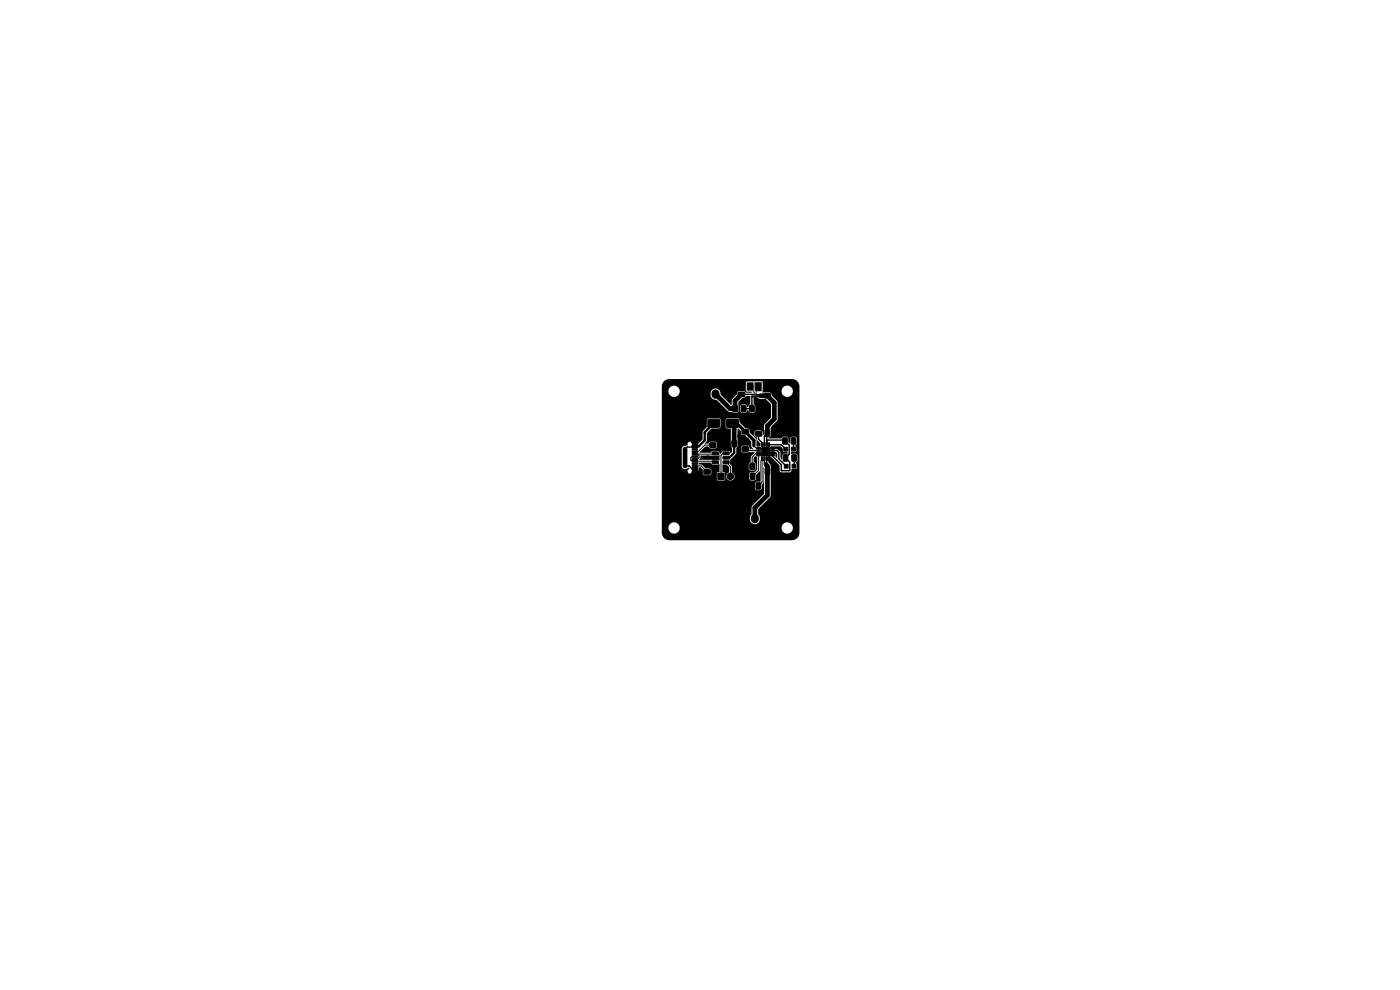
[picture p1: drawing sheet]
<svg xmlns="http://www.w3.org/2000/svg" width="297mm" height="210mm" viewBox="0 0 297 210" stroke-linecap="round" stroke-linejoin="round" font-family="sans-serif">
<g fill="#000" stroke="#000" stroke-width=".21">
<path d="M146.9 93.6h1l.1 .5-1.1 .1zM146.9 94.4h1l.1 .5-1.1 .1zM146.9 99.2h1l.1 .5-1.1 .1zM146.9 100h1l.1 .5-1.1 .1zM146.9 95.7h1l.1 .2-1.1 .1zM146.9 96.7h1l.1 .2-1.1 .1zM146.9 97.2h1l.1 .2-1.1 .1zM146.9 98.2h1l.1 .2-1.1 .1zM146.9 98.7h1l.1 .2-1.1 .1zM146.9 97.7h1l.1 .2-1.1 .1zM146.9 96.2h1l.1 .2-1.1 .1zM146.9 95.2h1l.1 .2-1.1 .1z"/>
<path d="M148.5 82.7h1.6v1.8h-1.6zM149.4 99.6h1.1l.2 .2v.6l-.2 .2h-1l-.2-.2zM150.6 94l1.1-.1 .2 .3v.6l-.3 .1h-.9l-.2-.2zM150.6 92.1h1.1l.2 .2v.6l-.3 .2h-.9l-.2-.2zM151.1 95.9h1.2l.1 .5h-1.2zM151.1 96.8h1.2l.1 .5-1.2 .1zM151.1 97.8h1.2l.1 .5h-1.2zM150.2 89h2.4v1.6h-2.4zM153.4 97.8h1.2l.1 .5h-1.2zM153.4 96.8h1.2l.1 .5-1.2 .1zM153.4 95.9h1.2l.1 .5h-1.2zM153.4 93.4h.7l.2 .1v1.1l-.1 .2h-.6l-.2-.1z"/>
<path d="M155.3 93.4h.7l.2 .1v1.1l-.1 .2h-.6l-.2-.1zM155.5 86.1l.7-.1 .2 .1v1l-.1 .3h-.6l-.3-.2zM154.2 89h2.4v1.6h-2.4zM156.6 83.2h1.2l.2 .2v.6l-.2 .2-1.1-.1-.1-.2zM156.6 81.3h1.2l.2 .2v.6l-.2 .2-1.1-.1-.1-.2zM157.5 96.6h1.1l.2 .2v.6l-.3 .2h-1l-.1-.3zM157.5 94.8h1.1l.2 .2v.6l-.3 .2-1-.1-.1-.2zM157.3 98.3l.7-.1 .2 .2v1l-.1 .2h-.6l-.3-.1zM157.3 86.1l.7-.1 .3 .1v1l-.2 .3h-.6l-.2-.2zM157.5 91.2l1.2-.1 .1 .2v.6l-.2 .2h-1.1l-.1-.3zM157.5 93.1l1.2-.1 .1 .2v.6l-.2 .2h-1.1l-.1-.3zM158.8 81.5h.9v1.1h-.9z"/>
<path d="M159.1 86h.7l.2 .1v1l-.1 .2-.6 .1-.3-.2zM159.1 98.3l.7-.1 .3 .2v1l-.2 .2h-.6l-.2-.1zM160.3 81.5h1v1.1h-1zM160.5 95l.8-.1 .1 .2-.8 .1zM160.5 95.5l.8-.1 .1 .2-.8 .1zM160.5 96l.8-.1 .1 .2-.8 .1zM160.5 96.5l.8-.1 .1 .2-.8 .1zM160.9 86h.7l.2 .1v1l-.1 .2-.6 .1-.3-.2zM160.3 89.8l1.2-.1 .1 .2v.7l-.2 .1h-1l-.2-.2zM160.3 91.6l1.2-.1 .1 .3v.6l-.2 .1h-1l-.2-.2zM161.6 96.9h.2l-.1 .8-.2-.1zM161.6 93.9l.2 .1-.1 .8-.2-.1z"/>
<path d="M161.6 95h1.6v1.6h-1.6zM162.1 96.9h.2l-.1 .8-.2-.1zM162.1 93.9l.2 .1-.1 .8-.2-.1zM162.1 83.5h1.2l.2 .2v.6l-.3 .1h-1l-.2-.2zM162.1 81.6h1.2l.2 .2v.6l-.3 .1h-1l-.2-.2zM162.4 91.2h.6l.3 .1v1.1l-.2 .2h-.6l-.2-.1zM162.4 99.3l.6-.1 .3 .2v1l-.2 .3h-.6l-.2-.2zM162.6 96.9h.2l-.1 .8-.2-.1zM162.6 93.9l.2 .1-.1 .8-.2-.1zM163.1 96.9h.2l-.1 .8-.2-.1zM163.1 93.9l.2 .1-.1 .8-.2-.1zM163.5 96.5l.7-.1 .1 .2-.8 .1z"/>
<path d="M163.5 96l.7-.1 .1 .2-.8 .1zM163.5 95.5l.7-.1 .1 .2-.8 .1zM163.5 95l.7-.1 .1 .2-.8 .1zM164.3 91.2h.6l.3 .1v1.1l-.2 .2h-.6l-.2-.1zM164.3 99.3l.6-.1 .3 .2v1l-.2 .3h-.6l-.2-.2zM166.3 94.9h.8v.8h-.8zM166.4 98.5h.8v.8h-.8zM166.1 92.9l.7-.1 .2 .2v1l-.1 .2h-.6l-.3-.1zM166.2 96.5l.7-.1 .2 .2 .1 1-.2 .2h-.6l-.3-.1zM167.9 94.9h.8v.8h-.8zM168 98.5h.8v.8h-.8zM167.9 92.9l.7-.1 .2 .2 .1 1-.2 .2h-.6l-.2-.1z"/>
<path d="M168 96.5l.7-.1 .3 .2v1l-.2 .2h-.6l-.2-.1zM149.4 101.5l1.1-.1 .2 .3v.6l-.2 .1h-1l-.2-.2zM152.3 100.4h1.3v1.3h-1.3zM156.9 109.1h1.5v1.8h-1.5zM157.4 100.4l.7-.1 .2 .2v1l-.1 .2h-.6l-.3-.1zM158.6 102.5l.7-.1 .3 .1v1l-.2 .3h-.6l-.2-.2zM159.2 100.4l.7-.1 .3 .2v1l-.2 .2h-.6l-.2-.1zM160.4 102.5l.7-.1 .3 .1v1l-.2 .3h-.6l-.2-.2z"/>
<circle cx="142.7" cy="91" r=".3"/>
<circle cx="143.1" cy="87.1" r=".3"/>
<circle cx="143.2" cy="89.6" r=".3"/>
<circle cx="143.2" cy="97.6" r=".3"/>
<circle cx="146.9" cy="91.1" r=".3"/>
<circle cx="147.2" cy="89.6" r=".3"/>
<circle cx="147.2" cy="85.6" r=".3"/>
<circle cx="147.2" cy="81.6" r=".3"/>
<circle cx="150.1" cy="97" r=".3"/>
<circle cx="151.2" cy="85.6" r=".3"/>
<circle cx="151.2" cy="81.6" r=".3"/>
<circle cx="153" cy="92.5" r=".3"/>
<circle cx="154.2" cy="92.5" r=".3"/>
<circle cx="155.5" cy="81.9" r=".3"/>
<circle cx="156.2" cy="98.4" r=".3"/>
<circle cx="156.3" cy="96.7" r=".3"/>
<circle cx="156.8" cy="92.6" r=".3"/>
<circle cx="158" cy="85.2" r=".3"/>
<circle cx="159.2" cy="89.6" r=".3"/>
<circle cx="159.6" cy="84.1" r=".1"/>
<circle cx="159.6" cy="83.7" r=".1"/>
<circle cx="160" cy="84.1" r=".1"/>
<circle cx="160" cy="83.7" r=".1"/>
<circle cx="160.4" cy="83.7" r=".1"/>
<circle cx="160.4" cy="84.1" r=".1"/>
<circle cx="160.8" cy="83.7" r=".1"/>
<circle cx="160.8" cy="84.1" r=".1"/>
<circle cx="160.9" cy="88.8" r=".3"/>
<circle cx="161" cy="85.2" r=".3"/>
<circle cx="162.4" cy="95.8" r=".3"/>
<circle cx="162.7" cy="87.1" r=".3"/>
<circle cx="162.8" cy="86.2" r=".3"/>
<circle cx="164.1" cy="98.2" r=".3"/>
<circle cx="164.2" cy="81.6" r=".3"/>
<circle cx="165.1" cy="90.3" r=".3"/>
<circle cx="165.3" cy="95.2" r=".3"/>
<circle cx="166.1" cy="86.5" r=".3"/>
<circle cx="167.2" cy="89.6" r=".3"/>
<circle cx="142.7" cy="103.1" r=".3"/>
<circle cx="143.2" cy="105.6" r=".3"/>
<circle cx="144.1" cy="108.9" r=".3"/>
<circle cx="146.8" cy="103.1" r=".3"/>
<circle cx="147.2" cy="109.6" r=".3"/>
<circle cx="147.2" cy="113.6" r=".3"/>
<circle cx="147.2" cy="105.6" r=".3"/>
<circle cx="150" cy="103.4" r=".3"/>
<circle cx="151.2" cy="109.6" r=".3"/>
<circle cx="151.2" cy="113.6" r=".3"/>
<circle cx="151.2" cy="105.6" r=".3"/>
<circle cx="154.9" cy="101" r=".67"/>
<circle cx="155.2" cy="109.6" r=".3"/>
<circle cx="155.2" cy="113.6" r=".3"/>
<circle cx="155.2" cy="105.6" r=".3"/>
<circle cx="157.1" cy="102.6" r=".3"/>
<circle cx="157.4" cy="103.5" r=".3"/>
<circle cx="159.2" cy="113.6" r=".3"/>
<circle cx="160.3" cy="105.7" r=".3"/>
<circle cx="163.2" cy="109.6" r=".3"/>
<circle cx="163.2" cy="113.6" r=".3"/>
<circle cx="165.2" cy="101.7" r=".3"/>
<circle cx="166.1" cy="108.6" r=".3"/>
<circle cx="167.2" cy="105.6" r=".3"/>
<circle cx="167.2" cy="101.6" r=".3"/>
</g>
<path d="M142.3 92.8h.8M145.3 95.3v3.5M146.3 92.8h1.1M151.8 83.6l3.1 3.1h1v-1.7l1.4-1.3M155.4 89.8l.3 .4v3.9M161.4 83.9h1.4l1.5 1.6v3.4l-1.5 1.5v1.5M162.5 98.6l.3 .3v6.2l-2.7 2.6v2.3M142.3 101.4h.8M146.3 101.4h1.1" fill="none" stroke="#000" stroke-width="1"/>
<path d="M151.8 83.5v.3M160.1 109.9v.3" fill="none" stroke="#000" stroke-width="1.7"/>
<g fill="none" stroke="#000" stroke-width=".3">
<path d="M145.3 98.8h.9l.6 .7h.6M147.1 92.7l.6 .6v.5M147.4 94.7l-.1 .1h-1.5l-.5 .5M147.7 94.6l-.2 .1M154.2 92.5l-.3 .4v1.2M156.3 96.7l.4 .4h1.4M157.3 81.8l-1.8 .1M157.3 83.7h2.2M158.1 95.2l.3 .4h2.5M159.5 83.7h.1M159.5 84.2v2.5h-1.7M160.9 88.8v1.4"/>
<path d="M160.9 92v1.2l.8 .7v.4M161.3 86.7h1M162.2 97.3v.9l.3 .4 .2-.2v-1.1M162.3 86.7l.5 .4M162.4 95.8l.3 .3h1.2M162.6 92.3l.1 .1M162.7 93.5l.1-.1h3.5l1.1 1v2l-.8 .7 .9 .9v1.8h-1.8v-1.2l-1.8-1.9v-.1M162.7 92v2.3M162.7 99.8l.1 .2M162.8 86.2l-.5 .5M162.8 91.9l-.6 .6v1.8M163.2 97.3l.9 .9"/>
<path d="M163.2 94.3h2.5l1 1M163.9 95.1l1.4 .1M163.9 95.6h.9l.4 .4v1.3l1.6 1.6M164.2 81.6l-.4 .4h-1M164.7 100v1.2l.5 .6M165.1 90.3l-.4 .4v1.2M168.3 93.5v1.8M168.5 97.1l-.1 1.8M142.9 101.5l.1 .1M142.9 101.3v.2M142.9 101.5h.1M147.7 100.2v.5l-.6 .6"/>
<path d="M150 101.9v1.5"/>
</g>
<g fill="none" stroke="#000" stroke-width=".21">
<path d="M142.7 91v1.8M146.8 91.1v1.7M146.8 91.1h.1M147.4 98.8h1.4l1.2 1.3M147.4 96.8h-.6l-.3 .3v.5l.3 .2h4.8l.2 .3M148 96.3l.3 .3v.5l-.3 .2h-.6M150.1 97l1.7 .1M151.2 94.4h-1.7l-1.4 1.4h-.7M151.8 96.2l-.2 .1h-4.2M153 92.5l-1.8 .1M153.7 97.1h.3M154 96.2h-.6l-.5 .4v4.5"/>
<path d="M154 98.1l.9 .9v2.1M156.2 98.4l.5 .5h1M156.8 92.6l.9 .9h.4M159.9 94.6l.5 .5h.5M160.9 96.6v3.2l-1.2 1.2M160.9 96.1h-.4l-.9 .9v1.9M161.1 83.9h.3l-.2-.2h-.4v.4h1.7l.3-.2M161.7 97.3v5l-.8 .8M142.7 103.1h.1M142.7 101.4v1.7M146.2 101.3h.9M146.8 101.4v1.7"/>
<path d="M157.8 101v.9l-.7 .7M159.1 103.1h-1.2l-.5 .4"/>
</g>
<path d="M155.4 89.8h.9l3.6 3.6v1.2" fill="none" stroke="#000" stroke-width=".7"/>
<path d="M151.4 89.8l-1.9 1.9v1.7l-1.3 1.3h-.8M155.7 94.1v2l-1 1h-.7" fill="none" stroke="#000" stroke-width=".5"/>
<path d="M148.6 96.7h3.7l.3-.2v1.2l-4.2-.2zM158.4 81.1h1.5v2h.2v.7h-.2v-.6h-.2v-.3h-1.3zM160.1 81.1h1.5v1.9h-1.1v.8h-.2v-.9l-.2-.1zM140.8 81l.5-.5 .7-.1h25.9a1.6 1.6 0 0 1 1.7 1.6v31a1.6 1.6 0 0 1-1.6 1.6h-26a1.6 1.6 0 0 1-1.6-1.6v-1.1h1.4a1.2 1.2 0 0 0 1.2 1.3 1.2 1.2 0 0 0 1.2-1.3h21.6v.2a1.2 1.2 0 0 0 1.8 .9 1.2 1.2 0 0 0 0-2 1.2 1.2 0 0 0-1.8 .9h-21.6v-.2a1.2 1.2 0 0 0-1.3-.9 1.2 1.2 0 0 0-1.1 1.1h-1.4v-16.7h4.2v3.7a.79 .79 0 0 0 .6 .6 .79 .79 0 0 0 .8-.3l.3 .3a.51 .51 0 0 0-.4 .5 .51 .51 0 0 0 .5 .5 .51 .51 0 0 0 .5-.5h1l.3-.3v-.5l.4-.1 .5 .6 .1 1 .3 .1h1.2l.2-.4-.1-.9-1.1-.1-.8-.8-.7-.1v-.3l2.7-.1 .2 .4 1.5-.1v1.7l-.4 .1-.1 .2v1.3l.1 .2h1.4l.2-.1v-1.5l-.5-.2v-1.6l.8 .1 .5 .5v1.1a.89 .89 0 0 0-.4 1.4 .89 .89 0 0 0 1.5 0 .89 .89 0 0 0-.4-1.4v-1.3l-.5-.5 .1-.5-.1-.3 1.4-1.5v-1.1l.3-.4v-3.7l.7 .5 .1 .8 .7 .1 1.4 1.3v1.2l.5 .4h-.9a.53 .53 0 0 0-.4-.7l-1.3 .2-.1 .9 .4 .4 2.5-.1-.8 1v1.1l-.4 .4v1.1l.2 .3h.8l.3-.2 .1-1.2-.4-.4v-.9l.4-.4 .3 .2v2.7l-.5 .5h-.8l-.3 .3-.1 1.2 .3 .3h.8l.3-.2 .1-1 .8-.9v-2.1l.2 .1v4.4h-.9l-.3 .2v1.2l.3 .4h.7l.4-.4v-.8l.4-.5v-3.2l.1 .1v5.5l-2.6 2.7-.2 1.8a1.2 1.2 0 0 0-.1 1.4 1.2 1.2 0 0 0 1.2 .6 1.31 1.31 0 0 0 .4-2.2l.1-1 2.4-2.5 .2-.4v-6.3l-.5-.7v-1.3l-.9-.1a.37 .37 0 0 1-.5-.1 .37 .37 0 0 1 0-.5v-.6a.37 .37 0 0 1 0-.5 .37 .37 0 0 1 .5 0h1.2l.2-.3h2.1l.5 .5v.6l.9 .1 .1 .3-1 .2-.2 1.1-.3-.3v-1.3l-.6-.6-1.5-.1a.35 .35 0 0 0-.3 .4 .35 .35 0 0 0 .3 .3h1.2l.2 .3v.9l-.4-.3-.1-.5-.9-.1a.38 .38 0 0 0-.2 .4 .38 .38 0 0 0 .3 .4l1.8 1.7v1.2l.2 .3h2l.3-.2v-.5l1.1-.1v-.9l-.2-.4 .4-.4-.1-1.2-.3-.3-1 .2v-.5l1.1-.1v-.9l-.2-.4 .4-.4-.2-1.3-.2-.2-.9 .2-.2 1.3-.4-.4v-.8l-.3-.3h-.7l-.4 .4h-2.8l.5-.5v-1.9l1.3-1.3 .2-.4-.1-3.6-1.2-1.4a.52 .52 0 0 0-.4-.7h-1.6l.1-.3h4v.2a1.2 1.2 0 0 0 1.8 .9 1.2 1.2 0 0 0 0-2 1.2 1.2 0 0 0-1.8 .9h-4l-.1-1.9-1.6-.1h-1.6l-.3 .2v1.8l.3 .2h.9l.1 .2h-1.3l-.4-.3h-1.1a.52 .52 0 0 0-.4 .6l-1 1.1-.1 1.3-2.3-2.3a1.07 1.07 0 0 0-.9-1.3 1.07 1.07 0 0 0-1.3 .9l.2 1a1.1 1.1 0 0 0 1.1 .5l2.5 2.5 .8 .1 .3 .2h.7l.3-.4 .1-1.9 .9-.9 .4-.1 .2-.3h.9l.1 1.7-.4 .3v.3h-.3l-.1-.3-.3-.2h-.8l-.2 .4v1l.3 .4h.7l.3-.2 .1-.3 .3-.1 .2 .5 .9 .1 .3-.4v-1.1l-.3-.4v-1.6l.2-.1a.49 .49 0 0 1 .6 .4l.6 .2 1.2 .1 1.1 1.1v2.8l-1.4 1.4-.1 2.1-.3 .2v-.8l-.4-.2h-1l-.4 .4 .1 .8 .4 .2 .1 .7 .7 .6v.7h-.8l-.1-1.6-1.4-1.3-.1-.8-.7-.1-1.3-1.3-.1-.7-.3-.2h-2.2l-.3 .4v1.6l.3 .2h.7v3.7l.3 .4v.8l-.3 .4-.2-.4-.2-.2-1.2 .1-.7 .7-.1-.5-.3-.3-1.2 .1-.2 .3h-2.5l1.2-1.3h.7l.4 .4h1l.4-.2v-.8l-.4-.4h-1l-.4 .4h-.8l.5-.6v-1.6l.9-1h1.6l.3-.2v-1.6l-.3-.4h-2.2l-.2 .1-.2 .3 .1 1.5-1 1v1.6l-.9 1h-1.2a.52 .52 0 0 0-.7-.5 .52 .52 0 0 0-.3 .8l-.5 .1a.7 .7 0 0 0-.8 .6h-4.2v-12.3h1.4v.2a1.2 1.2 0 0 0 1.8 .9 1.2 1.2 0 0 0 0-2 1.2 1.2 0 0 0-1.8 .9h-1.4v-1.1z" fill="#000"/>
</svg>
